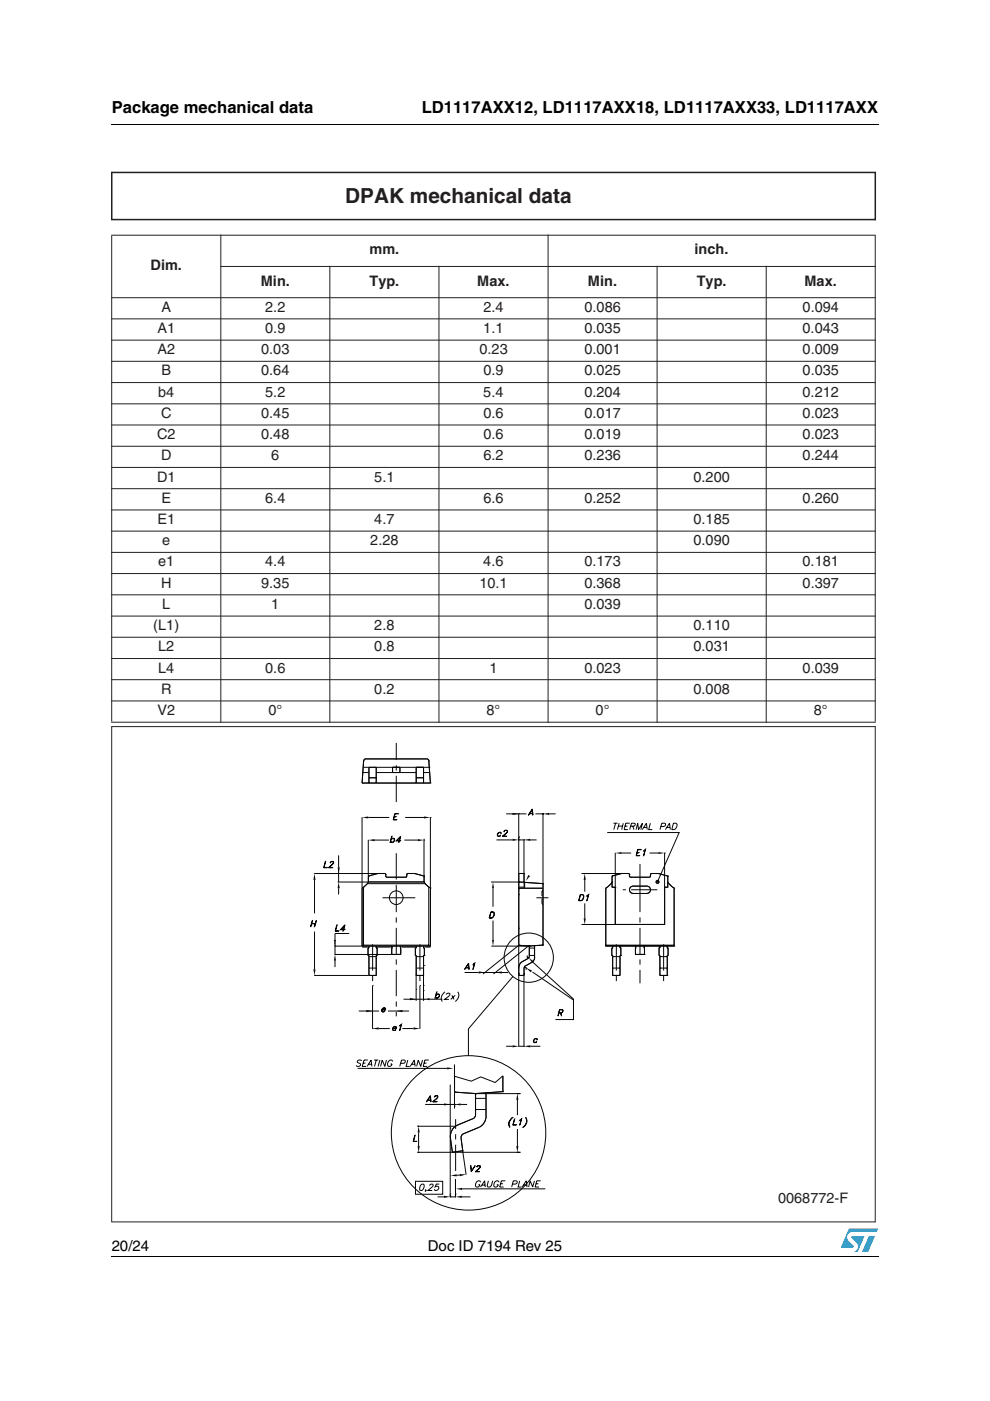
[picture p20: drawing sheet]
<svg xmlns="http://www.w3.org/2000/svg" width="210mm" height="297mm" viewBox="0 0 210 297" stroke-linecap="round" stroke-linejoin="round" font-family="sans-serif">
<defs><g id="words">
<text font-size="4.4" fill="#231f20" x="73.2" y="43.1">DPAK mechanical data</text>
<g font-size="3.5">
<text x="23.7" y="23.9">Package mechanical data</text>
<text x="89.4" y="23.9">LD1117AXX12, LD1117AXX18, LD1117AXX33, LD1117AXX</text>
</g>
<g font-size="3.2">
<text x="23.7" y="265.1">20/24</text>
<text x="90.7" y="265.1">Doc ID 7194 Rev 25</text>
</g>
<g font-size="3.1" fill="#231f20">
<text x="78.3" y="53.9">mm.</text>
<text x="147.3" y="53.9">inch.</text>
<text x="31.9" y="57.2">Dim.</text>
<text x="55.3" y="60.5">Min.</text>
<text x="78.3" y="60.5">Typ.</text>
<text x="101.2" y="60.5">Max.</text>
<text x="124.7" y="60.5">Min.</text>
<text x="147.7" y="60.5">Typ.</text>
<text x="170.6" y="60.5">Max.</text>
<text x="33.4" y="70.6">A1</text>
<text x="34.2" y="66.1">A</text>
<text x="56.2" y="70.6">0.9</text>
<text x="56.2" y="66.1">2.2</text>
<text x="102.5" y="70.6">1.1</text>
<text x="102.5" y="66.1">2.4</text>
<text x="123.9" y="70.6">0.035</text>
<text x="123.9" y="66.1">0.086</text>
<text x="170.2" y="70.6">0.043</text>
<text x="170.2" y="66.1">0.094</text>
<text x="33.4" y="75.1">A2</text>
<text x="55.4" y="75.1">0.03</text>
<text x="101.7" y="75.1">0.23</text>
<text x="123.9" y="75.1">0.001</text>
<text x="170.2" y="75.1">0.009</text>
<text x="34.2" y="79.6">B</text>
<text x="55.4" y="79.6">0.64</text>
<text x="102.5" y="79.6">0.9</text>
<text x="123.9" y="79.6">0.025</text>
<text x="170.2" y="79.6">0.035</text>
<text x="33.5" y="84.1">b4</text>
<text x="34.1" y="88.6">C</text>
<text x="55.4" y="88.6">0.45</text>
<text x="56.2" y="84.1">5.2</text>
<text x="102.5" y="84.1">5.4</text>
<text x="102.5" y="88.6">0.6</text>
<text x="123.9" y="84.1">0.204</text>
<text x="123.9" y="88.6">0.017</text>
<text x="170.2" y="84.1">0.212</text>
<text x="170.2" y="88.6">0.023</text>
<text x="33.3" y="93.1">C2</text>
<text x="55.4" y="93.1">0.48</text>
<text x="102.5" y="93.1">0.6</text>
<text x="123.9" y="93.1">0.019</text>
<text x="170.2" y="93.1">0.023</text>
<text x="34.1" y="97.6">D</text>
<text x="57.5" y="97.6">6</text>
<text x="102.5" y="97.6">6.2</text>
<text x="123.9" y="97.6">0.236</text>
<text x="170.2" y="97.6">0.244</text>
<text x="33.3" y="102.1">D1</text>
<text x="34.2" y="106.6">E</text>
<text x="56.2" y="106.6">6.4</text>
<text x="79.4" y="102.1">5.1</text>
<text x="102.5" y="106.6">6.6</text>
<text x="123.9" y="106.6">0.252</text>
<text x="147" y="102.1">0.200</text>
<text x="170.2" y="106.6">0.260</text>
<text x="33.4" y="111.1">E1</text>
<text x="79.4" y="111.1">4.7</text>
<text x="147" y="111.1">0.185</text>
<text x="34.4" y="115.6">e</text>
<text x="78.5" y="115.6">2.28</text>
<text x="147" y="115.6">0.090</text>
<text x="33.5" y="120.1">e1</text>
<text x="34.1" y="124.6">H</text>
<text x="55.4" y="124.6">9.35</text>
<text x="56.2" y="120.1">4.4</text>
<text x="101.7" y="124.6">10.1</text>
<text x="102.5" y="120.1">4.6</text>
<text x="123.9" y="120.1">0.173</text>
<text x="123.9" y="124.6">0.368</text>
<text x="170.2" y="120.1">0.181</text>
<text x="170.2" y="124.6">0.397</text>
<text x="34.4" y="129.1">L</text>
<text x="57.5" y="129.1">1</text>
<text x="123.9" y="129.1">0.039</text>
<text x="32.5" y="133.6">(L1)</text>
<text x="79.4" y="133.6">2.8</text>
<text x="147" y="133.6">0.110</text>
<text x="33.5" y="142.6">L4</text>
<text x="33.5" y="138.1">L2</text>
<text x="56.2" y="142.6">0.6</text>
<text x="79.4" y="138.1">0.8</text>
<text x="103.8" y="142.6">1</text>
<text x="123.9" y="142.6">0.023</text>
<text x="147" y="138.1">0.031</text>
<text x="170.2" y="142.6">0.039</text>
<text x="34.1" y="147.1">R</text>
<text x="79.4" y="147.1">0.2</text>
<text x="147" y="147.1">0.008</text>
<text x="33.4" y="151.6">V2</text>
<text x="56.9" y="151.6">0°</text>
<text x="103.2" y="151.6">8°</text>
<text x="126.3" y="151.6">0°</text>
<text x="172.5" y="151.6">8°</text>
<text x="165" y="255.1">0068772-F</text>
</g>
</g></defs>
<g fill="#009ad9">
<path d="M184.2 262.1h1.3l-1.4 3.3h-1.3z"/>
<path d="M180 260.5h6.2l-.3 .7h-5.2a1.13 1.13 0 0 0-1 .7 1.13 1.13 0 0 0 .3 1.3l1 .9-.1 .4h-2.6z"/>
<path d="M180.6 262.1h2.7l-1.4 3.3h-.7a1.18 1.18 0 0 0 .4-1.9l-1.1-1z"/>
</g>
<path d="M23.6 26.2l.1 .2zM23.6 266.3l.1 .1z" fill="#000"/>
<path d="M23.7 26.3h162.6M23.7 266.4h162.6" fill="none" stroke="#000" stroke-width=".21"/>
<g fill="#fff">
<path d="M23.7 36.2h162.5v223.3h-162.5z"/>
<path d="M23.7 154.1h161.9v105h-161.9z"/>
</g>
<path d="M23.7 154.1h162M23.7 153.9v105.2M185.6 154.1v105.1M23.7 259.1h161.9" fill="none" stroke="#231f20" stroke-width=".21"/>
<g fill="#fff">
<path d="M23.7 42.8h161.9z"/>
<path d="M185.6 42.8v108.7z"/>
<path d="M23.7 151.5h161.9z"/>
<path d="M23.7 42.8v108.7z"/>
</g>
<g fill="none" stroke="#231f20" stroke-width=".21">
<path d="M23.7 49.9h162M23.7 50v103M46.7 56.5h139M46.8 49.7v103.5M69.9 56.4v96.8M93.1 56.4v96.8M116.2 49.7v103.5M139.3 56.4v96.8M162.5 56.4v96.8M185.6 50v103M23.7 63.1h162M23.7 67.6h162"/>
<path d="M23.7 72.1h162M23.7 76.6h162M23.7 81.1h162M23.7 85.6h162M23.7 90.1h162M23.7 94.6h162M23.7 99.1h162M23.7 103.6h162M23.7 108.1h162M23.7 112.6h162M23.7 117.1h162M23.7 121.6h162"/>
<path d="M23.7 126.1h162M23.7 130.6h162M23.7 135.1h162M23.7 139.6h162M23.7 144.1h162M23.7 148.6h162M23.7 153.1h162"/>
</g>
<path d="M23.7 36.6h162M23.7 36.4v10.1M185.6 36.6v10.1M23.7 46.6h161.9" fill="none" stroke="#231f20" stroke-width=".32"/>
<g fill="#fff">
<path d="M26.2 155.3h157.5v103.4h-157.5z"/>
<path d="M65.8 157.4h78.2v99.2h-78.2z"/>
</g>
<g fill="none" stroke="#040506" stroke-width=".21">
<path d="M77.1 188.1v12.3M77.9 187.4h12.2M78.1 185.8v1.2M80.1 185.2h1.5M80.1 185.2l-2 .5v1.3M81.1 190.3h7M89.9 185.8v1.2M90.9 188.1v12.3M104.1 187h5.9l5.1 .4v13M110 187l5.1 .3v13.1l-2.9 .2-2.2-.2v-15.2h1.1v1.9M113.7 190.3h2.6M76.8 200.8h1.1"/>
<path d="M77.1 200.4l-.3 .2M77.1 200.4h13.8M78.2 202.6v4.2M78.2 201h-.2v1.6h.2M78.2 200.6v.4M79.8 202.6v4.2M79.8 201h.2v1.6h-.2M79.8 200.6v.4M80 200.8h2.8M83.1 201v1.4M84.9 201l.1 1.4M85.2 200.8h2.8"/>
<path d="M85.6 211.9h4.6M88.2 202.6v4.2M88.2 201h-.1v1.6h.1M88.3 201h-.2v1.6h.2M88.3 200.6l-.1 .4M89.8 202.6v4.2M89.8 201h.2v1.6h-.2M89.8 200.6v.4M90.2 200.8h1.1M90.9 200.4l.4 .2M91.1 211.9h2.7M104.2 200.6h8"/>
<path d="M110 200.4h.1M110 200.4l2.2 .2M112.2 200.6h.1M112.2 200.6v2.2M113.3 200.5v2.4M115.1 200.4h.1M115.1 200.4l-2.9 .2"/>
<circle cx="84" cy="190.3" r="1.45"/>
</g>
<path d="M111.1 187.1v1.4M114.9 188.9v2.9M114.9 191.8h.2M114.9 188.9h.2" fill="none" stroke="#040506" stroke-width=".21" stroke-dasharray="1.1 .6" stroke-linecap="butt"/>
<path d="M84 187.8v27.7M79 200.2v8.7M89 200.2v8.7" fill="none" stroke="#040506" stroke-width=".21" stroke-dasharray="5.6 1.1 1.1 1.1" stroke-linecap="butt"/>
<g fill="#040506">
<path d="M89.8 211.9l1.3-.3v.5z"/>
<path d="M86.9 211.6l1.3 .3-1.3 .2z"/>
</g>
<g fill="none" stroke="#040506" stroke-width=".21">
<path d="M70.4 185.2h.1M70.4 185.2h9.7M76.8 188.3v12.3h14.5v-12.3M78.1 187h11.8M80.1 185.2h.1M80.1 185.2l-2 .6M87.9 185.2h.1M87.9 185.2l2 .6M89.9 185.8h.1M110 196.8h.1M111.1 187.1v-1.9h-1.1v15.2M88.2 209.8h.1"/>
<path d="M89.8 210h.1M89.8 208.9h.1M110 206.5h.1M111.1 206.5h.1M111.1 205.2v1.5M111.7 205.3l.1 .1"/>
</g>
<path d="M110 188.1h1.1" fill="none" stroke="#040506" stroke-width=".21" stroke-dasharray="1.1 .6" stroke-linecap="butt"/>
<path d="M111.5 205.2l1.3 .6-.2 .4z" fill="#040506"/>
<path d="M112.9 206.1l8.7 5.9" fill="none" stroke="#040506" stroke-width=".21"/>
<path d="M112.1 203.1l1.1 .7-.3 .4z" fill="#040506"/>
<g fill="none" stroke="#040506" stroke-width=".21">
<path d="M110 172.5v12.7M110 178.1h1.2M113.5 172.6h1.9M115.1 172.4v14.9M116.4 172.6h1.4M78.1 185.8h.1M80.1 185.2h.1M110 185.2h.1M115.1 187.4h.1M78.2 202.8h1.6M78.2 205.3h1.6M83.1 202.4h1.9"/>
<path d="M83.1 202.3h1.9M88.2 206.6v5.6M88.2 202.8h1.6M88.2 205.3h1.6M89.8 206.6v5.6M112.2 200.6v2.2M113 204l8.6 7.8v4.4h-3.8"/>
</g>
<g fill="#040506">
<path d="M108.7 172.3l1.3 .3-1.3 .2z"/>
<path d="M115.1 172.6l1.3-.3v.5z"/>
</g>
<g fill="none" stroke="#040506" stroke-width=".21">
<path d="M110 177.5h.1M115.1 172.6h.1M71 197.9v1.3M76.8 188.3v12.3h14.5v-12.3M78.1 187h11.8M110 189.7h.1M110 188.5h.1M110 188.3h5.1M111.2 187.1v1.2M115.1 187.4h.1M70.9 202.4h12.1M70.9 200.6h5.8"/>
<path d="M71 203.7v1.3M78.2 206.8h1.6M83.1 201v-.4v1.7M84.9 201v-.4l.1 1.7M88.2 206.8h1.6M110 206.8h1.1M112 203.2l-1.3 .7M112.2 200.6h.1M112.7 204.1l-1.4 .7"/>
</g>
<g fill="#040506">
<path d="M71 202.4l.2 1.3h-.4z"/>
<path d="M70.8 199.2h.4l-.2 1.4z"/>
</g>
<path d="M110 172.5h.1M76.8 188.3l.6-.5 .7-.8-.5 .6-.8 .7M89.9 187l.7 .8 .7 .5-.9-.7zM110 188.3h5.1M71 200.6h.1M76.8 200.6h.1M83.1 202.4h.1M98.5 206.2h3M101.7 206.2h6M110 205.4v-5l-7.6 6.1M112.2 200.4l-7.6 6.1" fill="none" stroke="#040506" stroke-width=".21"/>
<g fill="#040506">
<path d="M105 206.2l1.4-.3v.5z"/>
<path d="M101.5 205.9l1.3 .3-1.3 .2z"/>
</g>
<path d="M78.1 178v7.7M79.4 178.1h3.1M89.9 177.8v7.9M80.1 185.2h.1M80.1 185.2h1.5l.4 .8h4l.5-.8h1.4l2 .5v1.3M81.6 185.2l.2 .2M81.8 185.4l.2 .6h4l.2-.2v-.4M81.8 185.4h.1M86.2 185.4h.1M87.9 185.2h-1.4l-.3 .2M87.9 185.2h.1M102.8 206.2h.1" fill="none" stroke="#040506" stroke-width=".21"/>
<path d="M84 180.9v6.9" fill="none" stroke="#040506" stroke-width=".21" stroke-dasharray="5.6 1.1 1.1 1.1" stroke-linecap="butt"/>
<g fill="#040506">
<path d="M78.1 178.1l1.3-.2v.5z"/>
<path d="M88.6 177.9l1.3 .2-1.3 .3z"/>
</g>
<g fill="none" stroke="#040506" stroke-width=".21">
<path d="M89.9 178.1h.1M78.1 185.8h.1M89.9 185.8h.1M88.1 202.6h.1M90 202.6h.1M90 204.7h.1M96.4 231.6h.1M96.4 231.6l4.4 .3M100.8 231.9h.1M100.8 231.9v4.5M103 231.7v4.9M106.6 231.5h.1"/>
<path d="M106.6 231.5v-3.4l-1.6 1.4-3.1-1.2-2 .9-3.5-1v3.4M106.6 231.5l-5.8 .4M95.5 241.3l.4 3 2.2-.3-.3-2.7M97.5 249.1l-.6 .1M98.1 244l.7 5.1"/>
</g>
<g fill="#040506">
<path d="M95.5 249.2l1.3-.2v.4z"/>
<path d="M97.5 248.9l1.3 .1-1.3 .4z"/>
</g>
<g fill="none" stroke="#040506" stroke-width=".21">
<path d="M76.8 173.2v15.1M78.1 173.3h4.4M91.3 173.2v15.1M110.7 203.9a1.34 1.34 0 0 0-.7 1.2M111.2 205l.3 .2M111.4 204.8l-.3 .4M111.5 205v.6M111.8 202.6v.5M111.9 202.9l.2 .2M113.4 200.5v2.6l-.2 .5-.4 .4-1.6 .9-.1 1.9h-1.1a2.99 2.99 0 0 1 .4-2.6l1.6-1 .2-.4-.2 .4M113.4 202.9a1.34 1.34 0 0 1-.7 1.2M96.4 234.5h.1"/>
<path d="M96.9 238.6a2.67 2.67 0 0 0-1.4 2.7M100.8 236.4v.3l-.4 .4M103.1 236.6a2.67 2.67 0 0 1-1.4 2.4M106.6 228.1v3.3l-5.8 .4-4.4-.3v-3.3M98.1 244h.1M98.2 240.4l-.4 .5v.4"/>
</g>
<g fill="#040506">
<path d="M76.8 173.3l1.3-.2v.4z"/>
<path d="M89.9 173.1l1.4 .2-1.4 .2z"/>
</g>
<path d="M91.3 173.3h.1M71.8 181.3v2.6M71.8 188.3v1.4M76.8 188.3h.1M86 186h.1M91.3 188.3h.1" fill="none" stroke="#040506" stroke-width=".21"/>
<g fill="#040506">
<path d="M71.8 187l.2 1.3h-.4z"/>
<path d="M71.6 183.9h.4l-.2 1.3z"/>
</g>
<path d="M66.6 185.2h3.8M66.7 186.6v7M89.9 187h.1M66.6 206.8h11.6" fill="none" stroke="#040506" stroke-width=".21"/>
<g fill="#040506">
<path d="M66.7 185.2l.2 1.4h-.5z"/>
<path d="M66.4 205.5h.5l-.2 1.3z"/>
</g>
<path d="M70.4 185.2h.1M66.7 206.8h.1M78.2 206.8h.1M79 209v9.1M85.3 218.1h2.4M89 209v9.1" fill="none" stroke="#040506" stroke-width=".21"/>
<g fill="#040506">
<path d="M87.7 217.8l1.3 .3-1.3 .2z"/>
<path d="M79 218.1l1.3-.3v.5z"/>
</g>
<path d="M105.3 178.1h3.4M110 177.5v.6M111.1 178v7.2M112.5 178.1h1.3M79 208.9h.1M79 218.1h.1M89 208.9h.1" fill="none" stroke="#040506" stroke-width=".21"/>
<g fill="#040506">
<path d="M108.7 177.8l1.3 .3-1.3 .2z"/>
<path d="M111.1 178.1l1.4-.3v.5z"/>
</g>
<path d="M110 177.5h.1M111.1 178.1h.1M104.5 195.2v4M111.1 185.2h.1" fill="none" stroke="#040506" stroke-width=".21"/>
<g fill="#040506">
<path d="M104.3 199.2h.4l-.2 1.4z"/>
<path d="M104.5 187l.2 1.3h-.4z"/>
</g>
<path d="M110 206.5v15.4M111.1 206.5v15.4M107.3 221.8h1.4M112.5 221.8h2.1" fill="none" stroke="#040506" stroke-width=".21"/>
<g fill="#040506">
<path d="M108.7 221.6l1.3 .2-1.3 .3z"/>
<path d="M111.1 221.8l1.4-.2v.5z"/>
</g>
<path d="M110 187h.1M115.1 187.4h.1M110 206.5h.1M111.1 206.5h.1M111.1 221.8h.1" fill="none" stroke="#040506" stroke-width=".21"/>
<path d="M112 185.5l.4 .2-.9 1.1z" fill="#040506"/>
<g fill="none" stroke="#040506" stroke-width=".21">
<path d="M76.8 166h.1M76.9 163.8h1.3M77 162.7h14M77.1 161.3h.1M77.1 161.3l-.3 4.7M77.5 160.9h13M77.6 160.9l-.4 .2-.1 .2M78.2 162.7v3.3M79.8 162.7v3.3M79.8 164.9h-1.6M83.2 162.7v1.1h-3.4M84.8 162.7v1.1h3.4"/>
<path d="M88.3 162.7l-.1 3.3M89.8 163.8h1.2M89.8 162.7v3.3M89.8 164.9h-1.6M90.5 160.9l.4 .2v.2M90.9 161.3h.1M90.9 161.3l.4 4.7M91 162.7h.1M91 162.7l-.1-1.4v-.2l-.4-.2h-12.9l-.4 .2-.1 .2-.3 4.7M91 162.7l.3 3.3M91.3 166h.1M91.3 166h-14.5"/>
<path d="M95.5 230v23.8M96.4 231.8v3.2M96.4 238.9l-.6 .7-.3 .9 .4 3.8 2.2-.3-.3-2.8 .1-.5 .3-.3M100.8 231.8v4.6l-.2 .5-4.1 2M103.1 231.7v4.9a2.67 2.67 0 0 1-1.4 2.4l-3.5 1.4"/>
</g>
<path d="M84 170.1v-12.6" fill="none" stroke="#040506" stroke-width=".21" stroke-dasharray="5.6 1.1 1.1 1.1" stroke-linecap="butt"/>
<g fill="#040506">
<path d="M96.4 234.2l1.3-.2v.4z"/>
<path d="M94.1 234l1.4 .2-1.4 .2z"/>
</g>
<g fill="none" stroke="#040506" stroke-width=".21">
<path d="M82.9 177.9l.6-.2a.48 .48 0 0 1 0 .7 .48 .48 0 0 1-.7 0l.3 .2a.44 .44 0 0 0 .4-.3 .44 .44 0 0 0-.1-.5zM83.1 177.3l-.4 1.3zM83.2 162.7v1.1h1.6v-1.1M83.6 173.1h.4zM83.7 172.5h.8l-.8 .1-.3 1.2h.7h-.7zM84.1 178.2l.9 .1h-1l1-1-.4 1.3 .3-1.1-.8 .8M105.7 176.5l.4-.1 .1 .3a.36 .36 0 0 0-.6 0 .36 .36 0 0 0 .3 .6l.3-.1a.4 .4 0 0 1-.7 .1 .4 .4 0 0 1 .1-.6zM106.6 177.3h.8h-.9l1-.9-.1-.3h-.3l-.3 .2 .1-.2h.6l.1 .3-1.1 .9M112.2 172.5h.8M112.3 172.4h.6M112.9 171.5l.1 1.3-.2-1.1-.8 1.1zM66.1 195.9h.7"/>
<path d="M66.1 195.8h.8M66.2 195.2l-.3 1.3zM67 195.2l-.3 1.3zM69 182.6l-.3 1.3 .7 .1h-.8zM69.7 183.9l.8 .1h-.9l1.1-1.1-.2-.2h-.2l-.3 .3 .1-.2 .2-.2 .4 .1-.1 .5-.9 .8M71 199.8v2.6M71.4 196.1l-.3 1.3h.7h-.7zM71.6 187h6.5M71.8 184.2v2.8M72.2 197.1h.9h-.9l.9-1-.3 1.3 .2-1.1-.8 .8M104.1 193.3h.4a.8 .8 0 0 1 .2 1 .8 .8 0 0 1-1 .4zM104.1 193.4h.4a.72 .72 0 0 1 .1 .9 .72 .72 0 0 1-.8 .3z"/>
<path d="M128.4 188.3h.1M128.4 188.3v12.3h14.5M129.8 185.8h.1M129.8 185.8v2.3h.6M129.8 187h.1M129.8 187l-.5 .6-.8 .7M130.4 180.8v15.2h10.5v-15.2M131.8 185.2h.1M131.8 185.2h1.4M131.8 185.2l-2 .6M131.8 180.9h2M133.2 185.2l.3 .2"/>
<path d="M133.4 185.4h.1M133.4 185.4v.4M133.5 185.8l.2 .2M133.7 186h.1M133.7 186h4M133.7 188.1l.5-.2h2.9a.79 .79 0 0 1 .8 .8 .79 .79 0 0 1-.8 .7h-2.9a.78 .78 0 0 1-.7-.5 .78 .78 0 0 1 .2-.8zM133.7 188.1l.5-.2h2.9a.78 .78 0 0 1 .8 .7 .78 .78 0 0 1-.8 .8h-2.9a.78 .78 0 0 1-.7-.5 .78 .78 0 0 1 .2-.8zM137.9 185.4h.1M137.9 185.4v.4M137.9 185.8l-.2 .2M139.6 185.2h.1M139.6 185.2h-1.5l-.2 .2"/>
<path d="M139.6 185.2l2 .6M141.6 185.8h.1M141.6 185.7l-2-.5h-1.5l-.4 .8h-4l-.5-.8h-1.4l-2 .5v1.3M141.6 187v1.1h-.7v7.9h-10.4v-7.9h-.7v-1.1M141.6 185.7v2.4h-.7M142.9 188.3h.1M142.9 188.3v12.3M142.9 188.3l-.9-.7-.4-.6 .5 .6 .8 .7v12.3h-14.4v-12.3M78.2 202.6v4.2h1.6v-4.2M83.3 218v.3l.2 .2 .5-.2-.4 .2a.46 .46 0 0 1-.4-.6 .46 .46 0 0 1 .7-.3l.1 .5h-.7M83.4 217.8l.5-.1 .1 .3h-.7zM84.8 217.4l.3-.2-.3 1.3 .2-1.2z"/>
<path d="M88.3 202.6v4.2h1.5v-4.2M92.5 211l.3-.3a.46 .46 0 0 1 .3 .7 .46 .46 0 0 1-.8 0l.3 .2a.4 .4 0 0 0 .5-.3 .4 .4 0 0 0-.3-.5zM92.6 210.3l-.4 1.3zM98.7 205.2h.8M98.8 205.1h.6M99.3 204.2l.2 1.3-.2-1.1-.8 1.1zM100.3 204.5l.4-.3-.4 1.3 .3-1.2zM110 205.1v1.7M118.6 214h.6l.2 .3-.2 .4h-.7l.7-.1 .1-.3-.2-.2h-.4l-.4 1.3zM118.8 214.7l.3 .7-.2-.7M128.4 200.4h14.5M129.7 202.6h.1"/>
<path d="M129.7 202.6h.2M129.9 205.3h1.6M129.9 202.6v4.2h1.6v-4.2M129.9 202.8h1.6M129.9 201h-.2v1.6M129.9 201h-.2v1.6h.2M129.9 200.6v.4M131.5 201h.1v1.6M131.5 202.6h.1M131.5 201h.1v1.6h-.1M131.5 200.6v.4M131.6 202.6h.1"/>
<path d="M136.6 200.6v1.8M136.6 200.6v1.7h-1.9l.1-1.7-.1 1.8h1.9M136.6 202.4h.1M139.9 200.6v.4h-.2v1.6h.2v4.2h1.6M139.9 205.3h1.6M139.9 202.8h1.6M139.9 200.6v.4h-.2v1.6h.2v4.2h1.6v-4.2M141.5 206.8h.1M141.5 201h.1v1.6h-.1M141.5 202.6v4.2M141.5 201h.2v1.6h-.2M141.5 200.6v.4"/>
<path d="M142.9 200.6h.1M90.1 234.2h6.7M90.6 233.3h.8M90.7 233.2h.6M91.3 232.3l.1 1.3-.2-1.1-.8 1.1zM91.8 233.6h.8h-.9M92.3 232.4h.5v.3l-1.1 .9 1-.9a.36 .36 0 0 0-.3-.3 .36 .36 0 0 0-.3 .2zM95.5 239.2h.1M97.7 234.2h1.3M100.4 237.2l-3.6 1.4M110 221.8h1.1M113.2 220.4l.6-.2 .1 .2-.1-.1a.43 .43 0 0 0-.5 .1 .43 .43 0 0 0 .1 .6l.4-.1-.3 .2-.3-.1-.1-.3z"/>
<path d="M95.9 244.3h.1M99.8 247.1l.2 1.2 .8-1.2-.9 1.3zM100.8 248.4h.8h-.9l1.1-1v-.2h-.4l-.3 .2a.4 .4 0 0 1 .3-.3 .4 .4 0 0 1 .5 .3l-1.1 1"/>
</g>
<path d="M135.7 187.8v20.7M139.4 188.6h-7.4M130.7 200.2v8.7M140.7 200.2v8.7" fill="none" stroke="#040506" stroke-width=".21" stroke-dasharray="5.6 1.1 1.1 1.1" stroke-linecap="butt"/>
<g fill="#040506">
<path d="M130.4 180.9l1.4-.2v.4z"/>
<path d="M139.6 180.7l1.3 .2-1.3 .2z"/>
</g>
<path d="M123.3 196h7.1M123.3 185.2h8.4M124 191.5v3.2M129.7 187.1h.1M130.4 188.1h.1M130.4 196h.1M135.1 180.8h.4h-.4M135.2 180.1h.8l-.8 .1-.3 1.2h.7h-.7zM136.5 180.4l.3-.3-.3 1.3 .3-1.2zM140.9 188.1h.1M140.9 180.9h.1" fill="none" stroke="#040506" stroke-width=".21"/>
<g fill="#040506">
<path d="M123.7 194.7h.5l-.2 1.3z"/>
<path d="M124 185.2l.2 1.4h-.5z"/>
</g>
<g fill="none" stroke="#040506" stroke-width=".21">
<path d="M85.7 178.1h2.9M85.9 173.3h4M66.7 197.5v8M71 197.9h3.1M104.5 188.3v4M123 189.7h.5a.72 .72 0 0 1 .3 .7 .72 .72 0 0 1-.7 .6h-.4zM123.1 189.7h.4a.72 .72 0 0 1 .1 .9 .72 .72 0 0 1-.8 .3zM124 185.2h.1M124 186.6v2.5M124.4 189.9l.4-.2-.4 1.3 .3-1.2zM124.8 196h.1M131.8 185.2h.1"/>
<path d="M137.7 180.9h1.9M76.1 214.4h4.3M80.3 218.1h2.3"/>
</g>
<path d="M135.7 183.2v4.6" fill="none" stroke="#040506" stroke-width=".21" stroke-dasharray="5.6 1.1 1.1 1.1" stroke-linecap="butt"/>
<g fill="#040506">
<path d="M77.7 214.1l1.3 .3-1.3 .2z"/>
<path d="M84 214.4l1.3-.3v.5z"/>
</g>
<g fill="none" stroke="#040506" stroke-width=".21">
<path d="M81.1 213.9l.6-.2v.4l-.7 .1 .1 .3 .5-.1-.3 .2-.3-.1-.1-.3zM81.2 213.8l.4-.1 .1 .4h-.7zM82.3 214.4h4.4M94.3 210.3a1.52 1.52 0 0 0-.5 2M94.6 210.9a.4 .4 0 0 1 .4-.3 .4 .4 0 0 1 .4 .2l-.3 .5-.8 .6h.9M95.8 211l.5 .9M96.5 211l-.9 .9M97.1 210.3a1.48 1.48 0 0 1-.6 2M108.7 207.1l-9.4 11v5.7M112.2 202.6h1.1M112.2 201h1.1M76.7 225a.49 .49 0 0 0-.6-.2 .49 .49 0 0 0-.3 .4l.6 .3a.48 .48 0 0 1-.3 .6 .48 .48 0 0 1-.6-.2"/>
<path d="M77 225.4h.5M77.8 226.1l.9-1.4 .1 1.4M78 224.7h-.8l-.4 1.4h.8M78.1 225.6h.7M79.3 224.7h.9M79.8 224.7l-.4 1.4M80.6 224.7l-.4 1.4M81.9 224.7l-.3 1.4-.6-1.4-.3 1.4M83.3 225.1a.53 .53 0 0 0-.6-.3 .53 .53 0 0 0-.4 .5l-.1 .5a.49 .49 0 0 0 .5 .3 .49 .49 0 0 0 .4-.5h-.3M84.9 225.4h.8l.2-.2v-.4l-.8-.1-.3 1.4M86.5 224.7l-.4 1.4h.8M87 226.1l.8-1.4 .2 1.4"/>
<path d="M87.3 225.6h.7M88.5 238.8h8.1M89.6 224.7l-.4 1.4-.5-1.4-.4 1.4M89.9 225.4h.5M90.9 224.7h-.8l-.4 1.4h.9M100.8 235.2h2.2M100.8 232.9h2.2M88.5 244.3h7.4M92.8 253.8h1.3M95.5 253.2v.6M95.5 253.8h1.1M96.6 250v3.9"/>
<path d="M97.9 253.8h1.3M101.9 250.7a.53 .53 0 0 0-.6-.3 .53 .53 0 0 0-.4 .5l-.1 .3a.47 .47 0 0 0 .5 .5 .47 .47 0 0 0 .4-.5h-.3M101.9 251.7l.9-1.3 .1 1.3M102.2 251.3h.6M103.6 250.4l-.3 1.1 .3 .2 .3-.1 .3-.3 .3-.9M105.8 250.7a.53 .53 0 0 0-.6-.3 .53 .53 0 0 0-.4 .5l-.1 .3a.47 .47 0 0 0 .5 .5 .47 .47 0 0 0 .4-.5h-.3M106.1 251h.5M107.1 250.4h-.8l-.3 1.3h.8M108.7 251.1l.8-.1 .1-.2v-.4h-.8l-.3 1.3M110.2 250.4l-.4 1.3h.8M110.7 251.7l.9-1.3 .2 1.3M111 251.3h.7"/>
<path d="M113.3 250.4l-.4 1.3-.5-1.3-.3 1.3M113.6 251h.6M114.6 250.4h-.8l-.3 1.3h.8"/>
<circle cx="112.1" cy="203" r="5.2"/>
</g>
<path d="M96.6 248.3v-11" fill="none" stroke="#040506" stroke-width=".21" stroke-dasharray="5.6 1.1 1.1 1.1" stroke-linecap="butt"/>
<g fill="#040506">
<path d="M96.6 253.8l1.3-.3v.5z"/>
<path d="M94.1 253.5l1.4 .3-1.4 .2z"/>
</g>
<path d="M96.4 225.7v2.5M95.5 253.2h.1M95.5 253.8h.1M96.6 253.2h.1M99.2 253.8h.5" fill="none" stroke="#040506" stroke-width=".21"/>
<path d="M94.8 226.3l1.4 .2-1.4 .2z" fill="#040506"/>
<g fill="none" stroke="#040506" stroke-width=".21">
<path d="M75.8 226.5h19"/>
<circle cx="99.3" cy="240.2" r="16.4"/>
</g>
<path d="M96.7 252.1l1.3-.2v.4z" fill="#040506"/>
<g fill="none" stroke="#040506" stroke-width=".21">
<path d="M107.3 172.6h4.3M128.7 176.5h15.3l-4.6 10.5M130.1 174.5h.8M130.5 174.5l-.4 1.4M131.1 175.2h.9M131.3 174.5l-.4 1.4M132.2 174.5l-.4 1.4M132.5 175.2h.5M133.5 174.5h-.8l-.4 1.4h.8M133.7 175.2l.8-.1 .2-.4-.8-.2-.4 1.4M134.2 175.2l.2 .7M134.9 175.9l.3-1.4 .2 1.4 .8-1.4-.3 1.4"/>
<path d="M136.2 175.9l.9-1.4 .1 1.4M136.5 175.4h.7M137.9 174.5l-.4 1.4h.8M140.1 175.2l.9-.1 .1-.4-.8-.2-.4 1.4M141.1 175.9l.9-1.4 .1 1.4M141.4 175.4h.7M142.8 174.5h.4a.75 .75 0 0 1 .3 .8 .75 .75 0 0 1-.6 .6h-.5zM88.5 238.8h.3M88.5 244.3h.3M88.8 240.1v2.9M98 252.1h17.6"/>
</g>
<circle cx="139.4" cy="187" r=".28" fill="none" stroke="#040506" stroke-width=".33"/>
<g fill="#040506">
<path d="M88.8 238.8l.2 1.3h-.5z"/>
<path d="M88.5 243h.5l-.2 1.3z"/>
</g>
<path d="M88.5 238.8h.1M100.8 231.9h9.4M109.7 233.2v3.2M88 240.7l-.3 1.3h.7h-.8zM88.5 244.3h.1M88.8 244.3h.1M95.9 244.3h14.3" fill="none" stroke="#040506" stroke-width=".21"/>
<g fill="#040506">
<path d="M109.7 231.9l.2 1.3h-.4z"/>
<path d="M109.5 243h.4l-.2 1.3z"/>
</g>
<g fill="none" stroke="#040506" stroke-width=".21">
<path d="M108.5 237.1l.2-.2a1.52 1.52 0 0 0-.6 2.1 1.26 1.26 0 0 1 .4-1.9zM109.1 237.2l-.3 1.3h.7h-.8zM109.7 239.4v3.6M110.2 231.9h.1M110.2 237.5l.4-.3-.4 1.3 .3-1.2zM111.4 236.9a1.33 1.33 0 0 1-.5 2.1 1.52 1.52 0 0 0 .5-2.1zM88.1 250.5h5.8v2.7h-5.8zM89.3 251.1h.4a.77 .77 0 0 1 .1 .8 .77 .77 0 0 1-.8 .4v-.7zM90.2 252.3v.1zM90.3 252.3l-.2 .3M91.1 251.4a.37 .37 0 0 1 .4-.3 .37 .37 0 0 1 .3 .3l-1.1 1h.9M93.1 251.1h-.6l-.2 .5a.47 .47 0 0 1 .8 .2 .47 .47 0 0 1-.6 .6l-.3-.1-.1-.2"/>
<path d="M109.7 244.3h.1M110.2 244.3h.1"/>
</g>
<use href="#words"/>
</svg>
